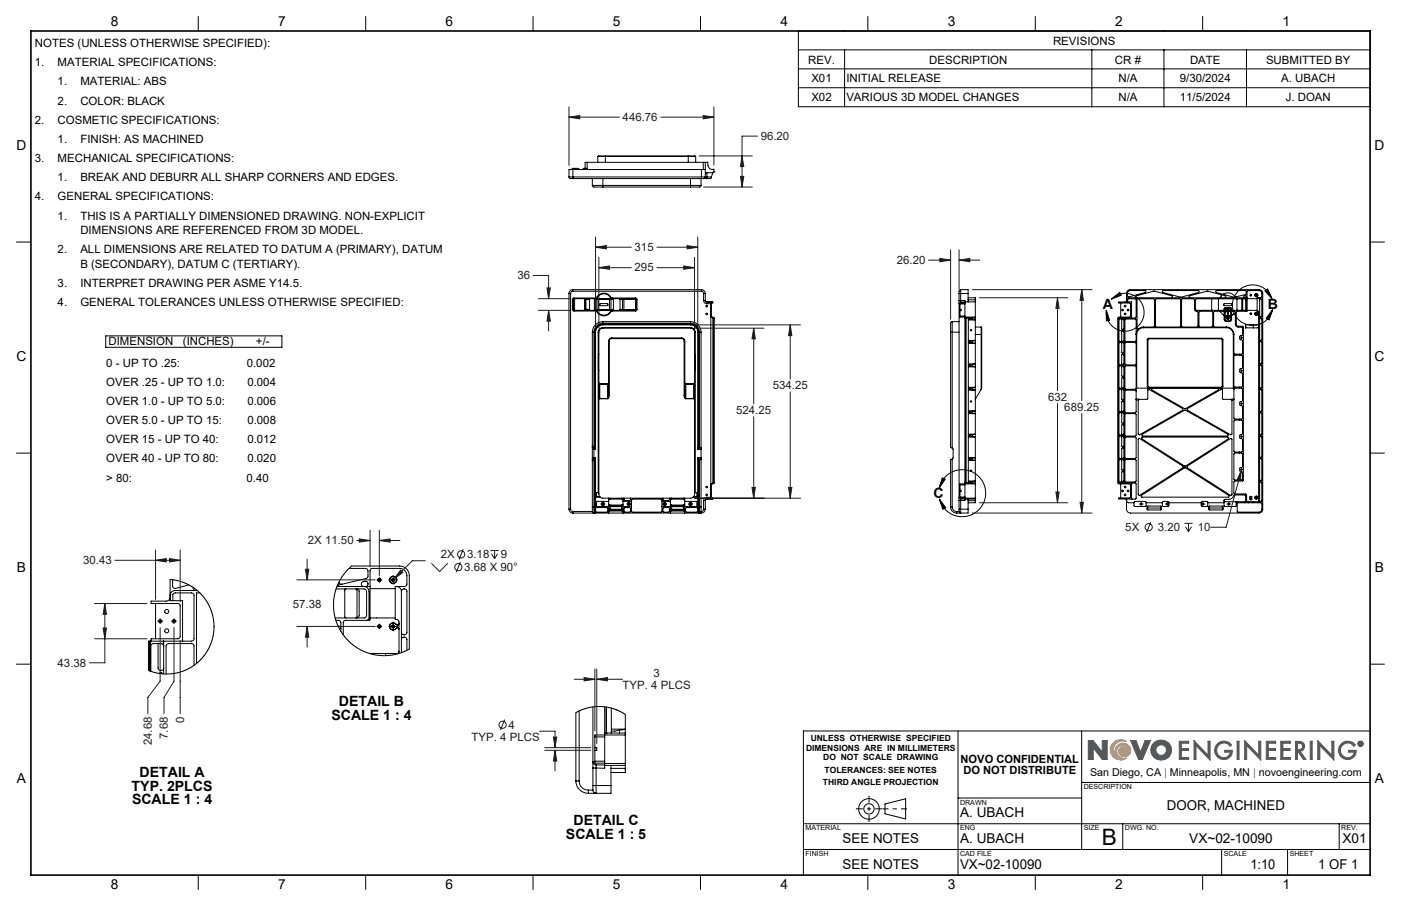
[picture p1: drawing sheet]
<svg xmlns="http://www.w3.org/2000/svg" width="432mm" height="279mm" viewBox="0 0 432 279" stroke-linecap="round" stroke-linejoin="round" font-family="sans-serif">
<defs><g id="words">
<text font-size="7" x="339.5" y="260.5">B</text>
<g font-size="4.4">
<text x="339.9" y="95.4">A</text>
<text x="390.8" y="95.3">B</text>
<text x="287.8" y="153.7">C</text>
<text x="102.1" y="221.9">SCALE 1 : 4</text>
<text x="104.4" y="217.7">DETAIL B</text>
<text x="43" y="239.7">DETAIL A</text>
<text x="40.6" y="243.9">TYP. 2PLCS</text>
<text x="40.7" y="248.1">SCALE 1 : 4</text>
<text x="176.7" y="254.6">DETAIL C</text>
<text x="174.4" y="258.7">SCALE 1 : 5</text>
</g>
<g font-size="4.2">
<text x="34.1" y="8.1">8</text>
<text x="85.7" y="8.1">7</text>
<text x="137.3" y="8.1">6</text>
<text x="188.9" y="8.1">5</text>
<text x="240.5" y="8.1">4</text>
<text x="292.1" y="8.1">3</text>
<text x="343.7" y="8.1">2</text>
<text x="395.3" y="8.1">1</text>
<text x="5.1" y="46.4">D</text>
<text x="423.7" y="46.4">D</text>
<text x="5.1" y="111.4">C</text>
<text x="423.7" y="111.4">C</text>
<text x="5.2" y="176.5">B</text>
<text x="423.8" y="176.5">B</text>
<text x="5.2" y="241.6">A</text>
<text x="423.8" y="241.6">A</text>
<text x="359.6" y="249.9">DOOR, MACHINED</text>
<text x="295.9" y="252">A. UBACH</text>
<text x="259.7" y="260">SEE NOTES</text>
<text x="295.9" y="260">A. UBACH</text>
<text x="366.5" y="260">VX~02-10090</text>
<text x="413.8" y="260">X01</text>
<text x="259.7" y="267.9">SEE NOTES</text>
<text x="295.9" y="267.9">VX~02-10090</text>
<text x="385.4" y="267.9">1:10</text>
<text x="406.3" y="267.9">1 OF 1</text>
<text x="34.1" y="274.2">8</text>
<text x="85.7" y="274.2">7</text>
<text x="137.3" y="274.2">6</text>
<text x="188.9" y="274.2">5</text>
<text x="240.5" y="274.2">4</text>
<text x="292.1" y="274.2">3</text>
<text x="343.7" y="274.2">2</text>
<text x="395.3" y="274.2">1</text>
</g>
<g font-size="3.5">
<text x="10.8" y="14.5">NOTES (UNLESS OTHERWISE SPECIFIED):</text>
<text x="324.6" y="13.8">REVISIONS</text>
<text x="10.8" y="20.4">1.</text>
<text x="17.8" y="20.4">MATERIAL SPECIFICATIONS:</text>
<text x="249.1" y="19.6">REV.</text>
<text x="286.4" y="19.6">DESCRIPTION</text>
<text x="343.6" y="19.6">CR #</text>
<text x="366.8" y="19.6">DATE</text>
<text x="390.2" y="19.6">SUBMITTED BY</text>
<text x="17.8" y="26.3">1.</text>
<text x="24.8" y="26.3">MATERIAL: ABS</text>
<text x="250.1" y="25.4">X01</text>
<text x="260.8" y="25.4">INITIAL RELEASE</text>
<text x="344.7" y="25.4">N/A</text>
<text x="363.6" y="25.4">9/30/2024</text>
<text x="394.9" y="25.4">A. UBACH</text>
<text x="17.8" y="32.2">2.</text>
<text x="24.8" y="32.2">COLOR: BLACK</text>
<text x="250.1" y="31.3">X02</text>
<text x="260.8" y="31.3">VARIOUS 3D MODEL CHANGES</text>
<text x="344.7" y="31.3">N/A</text>
<text x="363.6" y="31.3">11/5/2024</text>
<text x="396.3" y="31.3">J. DOAN</text>
<text x="10.8" y="38.1">2.</text>
<text x="17.8" y="38.1">COSMETIC SPECIFICATIONS:</text>
<text x="17.8" y="44.1">1.</text>
<text x="24.8" y="44.1">FINISH: AS MACHINED</text>
<text x="10.8" y="50">3.</text>
<text x="17.8" y="50">MECHANICAL SPECIFICATIONS:</text>
<text x="17.8" y="55.9">1.</text>
<text x="24.8" y="55.9">BREAK AND DEBURR ALL SHARP CORNERS AND EDGES.</text>
<text x="10.8" y="61.8">4.</text>
<text x="17.8" y="61.8">GENERAL SPECIFICATIONS:</text>
<text x="17.8" y="67.7">1.</text>
<text x="24.8" y="67.7">THIS IS A PARTIALLY DIMENSIONED DRAWING. NON-EXPLICIT</text>
<text x="24.8" y="72.2">DIMENSIONS ARE REFERENCED FROM 3D MODEL.</text>
<text x="17.8" y="78.1">2.</text>
<text x="24.8" y="78.1">ALL DIMENSIONS ARE RELATED TO DATUM A (PRIMARY), DATUM</text>
<text x="24.8" y="82.7">B (SECONDARY), DATUM C (TERTIARY).</text>
<text x="17.8" y="88.6">3.</text>
<text x="24.8" y="88.6">INTERPRET DRAWING PER ASME Y14.5.</text>
<text x="17.8" y="94.5">4.</text>
<text x="24.8" y="94.5">GENERAL TOLERANCES UNLESS OTHERWISE SPECIFIED:</text>
<text x="33.4" y="106.3">DIMENSION</text>
<text x="56.4" y="106.3">(INCHES)</text>
<text x="78.9" y="106.3">+/-</text>
<text x="32.7" y="113">0 - UP TO .25:</text>
<text x="76.1" y="113">0.002</text>
<text x="32.7" y="118.9">OVER .25 - UP TO 1.0:</text>
<text x="76.3" y="118.9">0.004</text>
<text x="32.7" y="124.9">OVER 1.0 - UP TO 5.0:</text>
<text x="76.3" y="124.9">0.006</text>
<text x="32.7" y="130.8">OVER 5.0 - UP TO 15:</text>
<text x="76.3" y="130.8">0.008</text>
<text x="32.7" y="136.7">OVER 15 - UP TO 40:</text>
<text x="76.3" y="136.7">0.012</text>
<text x="32.7" y="142.6">OVER 40 - UP TO 80:</text>
<text x="76.3" y="142.6">0.020</text>
<text x="32.7" y="148.5">&gt; 80:</text>
<text x="76" y="148.5">0.40</text>
<text x="296.1" y="235.2">NOVO CONFIDENTIAL</text>
<text x="296.9" y="238.7">DO NOT DISTRIBUTE</text>
</g>
<g font-size="3.5" fill="#191924">
<text x="191.9" y="37.3">446.76</text>
<text x="234.5" y="43.1">96.20</text>
<text x="195.6" y="77.4">315</text>
<text x="195.6" y="83.7">295</text>
<text x="276.4" y="81.4">26.20</text>
<text x="159.5" y="86.1">36</text>
<text x="238.2" y="120">534.25</text>
<text x="323" y="123.6">632</text>
<text x="226.9" y="127.7">524.25</text>
<text x="328" y="126.7">689.25</text>
<text x="94.9" y="167.9">2X 11.50</text>
<text x="346.8" y="163.7">5X</text>
<text x="356.9" y="163.7">3.20</text>
<text x="369.2" y="163.7">10</text>
<text x="25.6" y="173.9">30.43</text>
<text x="135.9" y="172.1">2X</text>
<text x="144" y="172.1">3.18</text>
<text x="154.4" y="172.1">9</text>
<text x="143.1" y="176.1">3.68 X 90°</text>
<text x="90.3" y="187.6">57.38</text>
<text x="17.8" y="205.5">43.38</text>
<text x="201.4" y="208.7">3</text>
<text x="191.9" y="212.6">TYP. 4 PLCS</text>
<text x="51.8" y="227.9" transform="rotate(-90 51.8 227.9)">7.68</text>
<text x="56.7" y="223" transform="rotate(-90 56.7 223)">0</text>
<text x="156.7" y="224.7">4</text>
<text x="46.8" y="229.9" transform="rotate(-90 46.8 229.9)">24.68</text>
<text x="145.4" y="228.6">TYP. 4 PLCS</text>
</g>
<text font-size="3.3" x="336" y="239.4">San Diego, CA | Minneapolis, MN | novoengineering.com</text>
<g font-size="2.6">
<text x="248.4" y="231.5">DIMENSIONS ARE IN MILLIMETERS</text>
<text x="249.9" y="228.6">UNLESS OTHERWISE SPECIFIED</text>
<text x="253.7" y="234.4">DO NOT SCALE DRAWING</text>
<text x="254.2" y="238.5">TOLERANCES: SEE NOTES</text>
<text x="253.7" y="242.1">THIRD ANGLE PROJECTION</text>
</g>
<g font-size="2.2">
<text x="334" y="243.4">DESCRIPTION</text>
<text x="295.9" y="248.2">DRAWN</text>
<text x="248.3" y="256.1">MATERIAL</text>
<text x="295.9" y="256.1">ENG</text>
<text x="334" y="256.1">SIZE</text>
<text x="346.7" y="256.1">DWG. NO.</text>
<text x="413.4" y="256.1">REV.</text>
<text x="248.3" y="264">FINISH</text>
<text x="295.9" y="264">CAD FILE</text>
<text x="377.2" y="264">SCALE</text>
<text x="397.5" y="264">SHEET</text>
</g>
</g></defs>
<g fill="none" stroke="#000" stroke-width=".31">
<path d="M61.1 5.1v4.5M112.7 5.1v4.5M164.3 5.1v4.5M215.9 5.1v4.5M267.5 5.1v4.5M319.1 5.1v4.5M370.7 5.1v4.5M175.4 54.6h1.2M175.4 54.6a.92 .92 0 0 0 1.2 .5M176.6 54.6v.5M176.6 52.3h-1.2v2.3M176.6 52.3v2.3"/>
<path d="M176.6 54.6h39.6M176.6 52.3h39.6M176.6 55.1h39.6M177 51.9h-.6v.4M177 51.9h1.4v.4M177 51.9v.4M177.1 51.9v.4M180.1 51.9h.1M180.1 51.9h-.3v.4M180.1 51.9v.4M180.2 51.9v.4M181 50.1h-.7v1.8"/>
<path d="M181 50.1v1.8h-.8M181 50.1h35.7M182.6 57.2h3.2M182.6 57.2a1.25 1.25 0 0 0 1.7 .5h1.5M182.6 55.1v2.1M184.3 48.3h30.1M184.3 48.3v1.8M185.8 57.2v.5M185.8 55.1v2.1M185.8 57.2h27M185.8 57.7h27M186.6 48.1h-2.1l-.2 .2"/>
<path d="M186.6 48.1v2M186.6 48.1h25.5M212.1 48.1h2.1l.2 .2M212.1 48.1v2M212.8 57.2h3.3M212.8 57.2v.5M212.8 55.1v2.1M214.4 48.3v1.8M216.1 57.2a1.25 1.25 0 0 1-1.7 .5h-1.6M216.1 55.1v2.1M216.2 52.3h1.2M216.2 54.6h1.2"/>
<path d="M216.2 55.1h.7M216.2 54.6v.5M216.2 52.3v2.3M216.7 50.1h1.5v.9a1.44 1.44 0 0 0 1.8 1.2v.8M216.7 50.1v2.2M216.9 55.1h1M217.4 54.6l-.5 .5M217.4 54.6h.5M217.4 53.3h.5M217.4 50.1v4.5M217.9 54.6v.5M217.9 53.3v1.3"/>
<path d="M217.9 54.6h1.4M217.9 53.3h1.8M219.3 54.6l-.2 .5h-1.2M219.7 53.3l-.4 1.3M220 53h.1M220 53l-.3 .3M5.1 74.6h4.4M422.3 74.6h4.4M175.4 90.5h.5M175.4 90.5v66.5M175.9 90.5v66.5M176.4 95.4l.5 .5"/>
<path d="M176.4 95.4h.2M176.4 92.4h.2M176.4 92.4v3M176.6 89.8l-.5 .2-.2 .5M176.6 89.3v.5M176.6 89.3a1.13 1.13 0 0 0-1.2 1.2M176.6 89.8h39.6M176.6 89.3h39.6M176.6 95.4l.3 .3M176.6 92.4h.1M176.6 95.4h.1M176.6 92.4v3"/>
<path d="M176.7 95.4l.3 .3M176.7 95.4h.4M176.7 92.4h.4M176.7 92.4v3M176.9 91.9l-.5 .5M176.9 95.7v.2M176.9 92.1l-.3 .3M176.9 91.9v.2M176.9 95.9h6.7M176.9 91.9h6.7M176.9 95.7h6.7M176.9 92.1h6.7"/>
<path d="M177 92.1l-.3 .3M177.1 92.1v.3M177.1 95.4v.3M177.1 92.4v3M180.2 95.4v.3M180.2 92.1v.3M180.2 95.4h.1M180.2 92.4h.1M180.2 92.4v3M180.3 92.4v-.3l.3 .3M180.3 95.4v.3l.3-.3M180.3 95.4h.3"/>
<path d="M180.3 92.4h.3M180.3 92.4v3M180.6 95.4h1.1M180.6 92.4v3M180.6 92.4h1.1M181.4 92.1l.3 .3M181.7 95.4l-.3 .3M181.7 92.4v3M183.2 95.5l.3 .2M183.2 92.3v3.2M183.2 92.3h.2M183.2 95.5h.2"/>
<path d="M183.4 95.5l.3 .1M183.4 95.5l.2 .2M183.5 92.1l-.3 .2M183.6 95.9l.3 .2M183.6 91.9v.2M183.6 95.7v.2M183.6 95.7l.5 .3M183.6 92.1l-.2 .2M183.7 95.6h.1M183.7 92.3h-.3M183.7 95.6l.2 .2zM183.7 92.3l.2-.2h4.4l.2 .2"/>
<path d="M183.7 95.5l.2 .2h4.4l.2-.2M183.7 92.3h.1M183.7 95.5v.1M183.7 92.3h.2M183.7 95.5h.2M183.9 92l-.2 .3M183.9 96.1a2.49 2.49 0 0 0 4.4 0M183.9 91.7a2.52 2.52 0 0 1 4.4 0M183.9 91.7l-.3 .2M183.9 91.7l.2 .1M183.9 95.5l.2 .2M183.9 95.5h.5"/>
<path d="M183.9 92.3h.5M183.9 92.3v3.2M184.1 92.1l-.2 .2M184.1 96l-.2 .1M184.1 96a2.31 2.31 0 0 0 4 0M184.1 91.8a2.28 2.28 0 0 1 4 0M184.1 91.8l-.5 .3M184.4 95.5v.2M184.4 92.1v.2M184.4 92.3v3.2M184.4 92.3h3.5M184.4 95.5h3.5"/>
<path d="M184.9 93.7l2.3-.1 .2 .6-2.4 .1zM185.8 99.2v.5M185.8 99.7a2.82 2.82 0 0 0-2.7 2.7M185.8 99.2a3.3 3.3 0 0 0-3.2 3.2M185.8 99.7h27M185.8 99.2h27M187.9 95.5v.2M187.9 95.5h.4M187.9 92.3h.4M187.9 92.1v.2M187.9 92.3v3.2M188.1 96l.2 .1"/>
<path d="M188.1 91.8l.6 .3M188.2 92.1l.1 .2M188.3 91.7l.4 .2M188.3 91.7l-.2 .1M188.3 95.5l-.1 .2M188.3 92.3h.2M188.3 95.5h.2M188.3 92.3v3.2M188.3 95.8l-.2 .2M188.5 92.3l-.2-.3 .2 .3M188.5 95.6l-.2 .2M188.5 92.3h.1"/>
<path d="M188.5 95.5v.1M188.5 95.6h.1M188.5 92.3h.3M188.7 95.9l-.4 .2M188.7 95.7v.2M188.7 95.7l-.6 .3M188.7 91.9v.2M188.7 92.1l.1 .2M188.7 95.9h7.1M188.7 91.9h7.1M188.7 95.7h7.1M188.7 92.1h7.1"/>
<path d="M188.8 92.1l.3 .2M188.8 95.5l-.1 .2M188.8 95.5l-.3 .1M188.8 92.3h.3M188.8 95.5h.3M189.1 95.5l-.3 .2M189.1 92.3v3.2M191.1 95.5l.3 .2M191.1 92.3h.8M191.1 95.5h.8M191.1 92.3v3.2M191.4 92.1l-.3 .2"/>
<path d="M191.9 95.5l.1 .2M191.9 92.3h.4M191.9 95.5h.4M191.9 92.3v3.2M192 92.1l-.1 .2M192.3 92.1v.2M192.3 95.5v.2M192.3 92.3v3.2M192.3 92.3h3.5M192.3 95.5h3.5M195.8 91.9l.5 .5M195.8 95.7v.2"/>
<path d="M195.8 91.9v.2M195.8 92.1l.3 .3M195.8 92.1v.2M195.8 95.5v.2M195.8 92.3l.1 .1M195.9 95.4l-.1 .1M195.9 95.4h.2M195.9 92.4h.2M195.9 92.4v3M196.1 95.4h.2M196.1 92.4h.2M196.1 95.4l-.3 .3"/>
<path d="M196.1 92.4v3M196.3 95.4l-.5 .5M196.3 92.4v3M212.8 99.2v.5M212.8 99.7a2.82 2.82 0 0 1 2.8 2.7M212.8 99.2a3.3 3.3 0 0 1 3.3 3.2M216.2 89.8l.5 .2 .2 .5M216.2 89.3v.5M216.2 89.3a1.18 1.18 0 0 1 1.2 1.2M216.9 92.7a1.02 1.02 0 0 0 1 1M216.9 92.7h.5M216.9 90.5h.5"/>
<path d="M216.9 90.5v2.2M217.4 92.7l.5 .5M217.4 92.6l.5 .5M217.4 90.5v2.2M217.9 93.2v.5M217.9 93.7h1.2M217.9 93.1v.1M219.1 93.7v59.7M219.7 93.1l-.5 .1-.1 .5M219.7 98.1h.3M219.7 93.1v.4h-.5v4.3h.5v51.4h-.5v4.4h.5v.3M219.7 93.1l-1.8 .1"/>
<path d="M220 98.1h.1M220 98.1v50.8M293.5 99.2v3.2M293.5 99.2a1.25 1.25 0 0 0-.5 1.7v1.5M293.5 99.2h2.1M295.6 92.7h.5M295.6 92.7v1M295.6 90.5h.5M295.6 90.5v2.2M295.6 93.7v59.7M295.9 95.4h.3v.4h-.3M295.9 93.7h1.5"/>
<path d="M295.9 97.5h1.5M296.1 93.2l-.5 .5M296.1 92.7v.5M296.1 92.7l1.3-.1v.5M296.1 89.3v1.2M296.1 89.3h2.3v1.2M296.1 89.3l-.5 .3v.9M296.1 90.5v2.2M296.1 90.5h2.3M297.4 98.1h.3M297.4 93.5v.2M297.4 97.5v52"/>
<path d="M297.4 93.5h-1.5v4.3h4.7M297.4 93.1v.4M297.4 93.7v3.8M297.4 93.1l-1.3 .1M297.4 93.1h3.2M297.7 98.1h.1M297.7 98.1v50.8M297.7 98.1h.7M298.4 91.8h2.2v6M298.4 90.5v2.6M298.4 92.5h2.2M298.4 98.4l1.3 .1"/>
<path d="M298.4 98.1h1.3M298.4 98.1v50.8M299.7 98.5l.9 .2h-2.2M299.7 98.1h.9M299.7 98.1v.4M300.6 97.8v.3M300.6 98.1v50.8M344.7 98.1h1.7M344.7 98.1h-.2v50.8h.2M344.7 98.1v50.8M345.4 93.5v4.3M345.7 98.4v3a.34 .34 0 0 0 .4 .3 .34 .34 0 0 0 .3-.3"/>
<path d="M346.4 98.5v.2M346.4 98.5l-1.3-.1-.3 .3M346.4 98.1v.4M346.4 98.1v50.8M347.2 92.6l-.4 .5h-2v.4h3.5l.1 .2v3.9l-3.6 .2v51.4l3.6 .2v3.9l-.1 .3h-3.5v.3h2l.3 .2 .1 .5M347.2 93.1v-2.6a1.19 1.19 0 0 1 1.2-1.2h39.6a1.13 1.13 0 0 1 1.2 1.2v66.5a1.13 1.13 0 0 1-1.2 1.2h-39.6a1.19 1.19 0 0 1-1.2-1.2v-3.1M347.2 93.1h1.6v5M347.2 92.3v.8M347.2 92.3v.2M347.6 93.1l.1-1 2.4 .2 .1 5.5-.2 .3h-3.6M347.8 89.9l.6-.3h4.5a.3 .3 0 0 1 .3 .3 .3 .3 0 0 1-.2 .3l-5.3 1.4-.2-.3v-.8zM350.3 91.8a.31 .31 0 0 1-.3-.2 .31 .31 0 0 1 .2-.4l5.4-1.4 5.6 1.4a.31 .31 0 0 1 .2 .4 .31 .31 0 0 1-.3 .2"/>
<path d="M358.4 89.7l10.9-.1a.31 .31 0 0 1 .3 .3 .31 .31 0 0 1-.2 .3l-5.5 1.5-5.4-1.5-.3-.2zM366.7 91.8a.31 .31 0 0 1-.2-.2 .31 .31 0 0 1 .2-.4l5.4-1.4 5.5 1.4a.31 .31 0 0 1 .2 .4 .31 .31 0 0 1-.3 .2M373.5 92.1l.1 3.6M374.8 89.7l9.1-.1 .2 .3v.7l-.2 .2-3.6 .9-5.4-1.5zM375.5 92.1v3.5l-.1 .1M375.9 96l1.4 1.4M376.2 90.9l.2 .3-.5 .6M376.8 90.7h.1a3 3 0 0 1 4 .8M377 95.7l.5-.8h1.8l.6 .8M377 96l.3 .2v2.4l.5 .6h1.3l.5-.4v-2.5l.3-.3M377.2 93.7l2.4-.1 .1 .6-2.4 .1zM377.6 95.3l.7-.1a.74 .74 0 0 0 0 1.2v1a.81 .81 0 0 0 0 1.2 .35 .35 0 0 1-.4 .2 .35 .35 0 0 1-.3-.3z"/>
<path d="M378.1 97.7a.24 .24 0 0 0-.3-.3 .24 .24 0 0 0-.2 .4M378.1 96.1l-.3-.1-.2 .3M378.6 95.2h.5l.2 .2v3.1a.37 .37 0 0 1-.3 .4 .37 .37 0 0 1-.4-.3 .37 .37 0 0 1 .2-.4l-.2-1.9a.64 .64 0 0 0 0-1.1zM378.9 97.5h.1M378.9 97.5l-.1 .2M379 97.5l.3 .3M379 96l.3 .3M379 96h.1M379 96l-.2 .1M380.8 97a.67 .67 0 0 0-1.1 .2l-.1 .2M381.4 92.1v3.6M382.6 92.1v3.6"/>
<path d="M382.7 92.1l.3 .2v3.2l-.3 .2M383.8 91.8a.32 .32 0 0 0 .3-.3 .32 .32 0 0 0-.4-.3h-.2a.36 .36 0 0 0-.2 .5 .36 .36 0 0 0 .5 .2l.4 .5v3.4l-.3 .2M384.4 91.8h-36.7l-.5 .5M384.4 95.7h3.1M384.4 92.1h3.1M384.4 89.7l3.6-.1a.9 .9 0 0 1 .9 .9l-.1 1.3h-1.3v4.1l.4 .2v58.4l-.2 .2h-3.2l-.3-.3-.1-2-3.6-.1-.2-.2 .1-3.7 2.6-.1 .2-.2v-47.2l-.2-.3h-1.3l-.6-.3-.1-4 .4-.3h3zM387.6 97l.3 .2M387.6 97h.1M387.6 97h.3M387.6 96.5a.43 .43 0 0 0-.7-.1 .43 .43 0 0 0 0 .7 .43 .43 0 0 0 .7-.1M387.6 96.5a.45 .45 0 0 0-.7-.1 .45 .45 0 0 0 0 .7 .45 .45 0 0 0 .7-.1M387.6 96.5h.1"/>
<path d="M387.6 91.8l.5 .2 .1 .5M387.9 96.5h-.3M387.9 96.4l-.3 .1M387.9 99.8l-.3 .3h-3.6M388.2 98.4a.34 .34 0 0 1 .4-.3 .34 .34 0 0 1 .3 .3v6.3a.34 .34 0 0 1-.3 .3 .34 .34 0 0 1-.4-.3M388.2 92.4a.34 .34 0 0 1 .4-.3 .34 .34 0 0 1 .3 .3v5.1a.34 .34 0 0 1-.3 .3 .34 .34 0 0 1-.4-.3M388.2 92.5v61.9M182.6 102.4h.5M182.6 102.4v35.4M183.1 102.4v35.9M183.4 102.4h.2M183.4 102.4v35.5"/>
<path d="M183.6 102.4v35.9M184.4 102.4h.2M184.4 102.4v49.5M184.6 102.4v50.2l.2 .5M184.6 109.2v5M184.6 117.8l.1 .5M184.7 118.3l.2 .2M184.7 118.3h2.7M184.9 118.5v4.5M184.9 118.5h2.4M185.8 100a2.4 2.4 0 0 0-2.4 2.4M185.8 100.2a2.29 2.29 0 0 0-2.2 2.2"/>
<path d="M185.8 101a1.45 1.45 0 0 0-1.4 1.4M185.8 101.2a1.2 1.2 0 0 0-1.2 1.2M185.8 100h27M185.8 100.2h27M185.8 100v.2M185.8 101v.2M185.8 101h27M185.8 101.2h27M187.3 118.5v4.5M187.4 118.3l-.1 .2M187.6 117.8l-.2 .5M187.6 105.2h.2"/>
<path d="M187.6 105.2v16.8M187.8 105.2v16.8M188.6 104.4a.73 .73 0 0 0-.8 .8M188.6 104.2a.96 .96 0 0 0-1 1M188.6 104.4h21.5M188.6 104.2v.2M188.6 104.2h21.5M210.1 104.4a.73 .73 0 0 1 .8 .8M210.1 104.2a.96 .96 0 0 1 1 1M210.1 104.2v.2M210.9 105.2v16.8M210.9 105.2h.2"/>
<path d="M211.1 117.8l.1 .5M211.1 105.2v16.8M211.2 118.3l.2 .2M211.2 118.3h2.7M211.4 118.5v4.5M211.4 118.5h2.4M212.8 100a2.4 2.4 0 0 1 2.5 2.4M212.8 100.2a2.23 2.23 0 0 1 2.3 2.2M212.8 101a1.45 1.45 0 0 1 1.5 1.4M212.8 101.2a1.25 1.25 0 0 1 1.3 1.2M212.8 100v.2M212.8 101v.2"/>
<path d="M213.8 118.5v4.5M213.9 118.3l-.1 .2M214.1 102.4v50.2l-.3 .5M214.1 109.2v5M214.1 117.8l-.2 .5M214.1 102.4h.2M214.3 102.4v49.5M215.1 102.4v35.9M215.1 102.4h.2M215.3 102.4v35.5M215.6 102.4h.5M215.6 102.4v35.5"/>
<path d="M216.1 102.4v35.9M293 102.4h.5M293 102.4v35.5l.5 .3M293.5 102.4h2.1M293.5 102.4v35.8M298.4 105.6l1.3 .1M298.4 112.8l1.3 .2M298.4 105h2.2l-.9 .2M298.4 119.5h2.2l-.9 .1M298.4 112.2h2.2l-.9 .2M299.7 112.4l-1.3 .1M299.7 119.6l-1.3 .1"/>
<path d="M299.7 105.2l-1.3 .1M299.7 113l.9 .1h-2.2M299.7 105.7l.9 .2h-2.2M299.7 105.2v.5M299.7 112.4v.6M299.7 119.6v.6M300.6 103.2h2M300.6 100.9h1.8M302.4 100.9v19.2M302.4 100.9l.2 .2v2.1M302.6 103.2v16.5l-.2 .4M344.8 112.2l.3 .3 1.3-.1"/>
<path d="M344.8 119.5l.2 .2 1.4-.1M344.8 105l.2 .3 1.4-.1M346 112.8l-.3 .2v2.9a.34 .34 0 0 0 .4 .2 .34 .34 0 0 0 .3-.2M346 105.6l-.3 .2v2.8a.34 .34 0 0 0 .4 .3 .34 .34 0 0 0 .3-.3M346.4 105.7v.2M346.4 113v.1M346.4 105.7a1.36 1.36 0 0 0-1.6 .2M346.4 113a1.36 1.36 0 0 0-1.6 .1M346.4 105.2v.5M346.4 112.4v.6M346.4 119.6v.6M346.4 105v.2"/>
<path d="M346.4 119.5v.1M346.4 112.2v.2M346.4 116.7a.34 .34 0 0 0-.3-.3 .34 .34 0 0 0-.4 .3v2.9l.3 .1M346.4 109.5a.34 .34 0 0 0-.3-.3 .34 .34 0 0 0-.4 .3v2.8l.3 .2M346.4 102.3a.34 .34 0 0 0-.3-.3 .34 .34 0 0 0-.4 .3v2.8l.3 .2M350.2 105l-.3 .3-3.2-.1v-6.6l.2-.2h3.1l.2 .3v24.4M350.2 105.9l-.4-.3h-2.8l-.3 .2v6.6l3.2 .1 .3-.3M350.2 113.1l-.3-.3h-2.9l-.3 .3v6.8l3.2 .2 .3-.4M350.3 119.7h29.8M350.3 103.2v16.5M350.3 119.7l-.1 .4M352.5 101.1a2.11 2.11 0 0 0-2.2 2.1"/>
<path d="M352.5 100.9a2.29 2.29 0 0 0-2.3 2.3h.1M352.5 100.9h25.5M352.5 101.1h25.5M352.5 100.9v.2M353.6 119.1l.1 .4 .4 .1M353.6 104.8v14.3M353.6 119.1h.2M353.6 104.8h.2M353.8 119.1l.3 .3M353.8 104.8v14.3M354 119.7l-.2 .2-.1 3.1-2.6 .2-.3 .3M354.1 104.3l-.4 .2-.1 .3"/>
<path d="M354.1 104.5l-.3 .3M354.1 119.4h22.3M354.1 104.3h22.3M354.1 119.6h22.3M354.1 104.3v.2M354.1 119.4v.2M354.1 104.5h22.3M355.2 119.7l-.3 .2 .1 .4 10.2 5.7 10.3-5.7 .1-.4-.3-.2M355.5 100.9l.3-.2v-8.4l-5.4-.2v9.2l.5 .1M356.4 100.9l-.3-.2 .1-8.4 7.5-.2 .2 .3v8.2l-.3 .3M364.5 100.9l-.3-.2v-8.4l.1-.2h3.7l.2 .3v3.1l.2 .4 .8 .3v4.4l-.3 .3M369.8 100.9l-.3-.2v-4.5l.3-.2 3.9 .1 .1 4.4-.3 .4"/>
<path d="M374.4 100.9l-.3-.3v-4.4l.3-.2h2.9v-.3h-8.7v-3.5h15.2v3.5h-4.2v.3h.8l.4 .2v3.8a.9 .9 0 0 0 .9 .9h.9l.3 .3v2l-.8 .6v.8l.8 .5v3.8l-.2 .3h-2.2l-.2-.3M376.4 104.3l.5 .5M376.4 104.5l.3 .3M376.4 104.3v.2M376.4 119.4v.2M376.4 119.7l.4 .3v3l2.6 .2 .3 .3M376.7 119.1l-.3 .3M376.7 119.1h.2M376.7 104.8v14.3M376.7 104.8h.2M376.9 119.1l-.5 .5M376.9 104.8v14.3"/>
<path d="M378 101.1a2.11 2.11 0 0 1 2.1 2.1M378 100.9a2.29 2.29 0 0 1 2.3 2.3M378 100.9v.2M380.1 103.2h.2M380.1 119.7l.2 .4M380.1 103.2v16.5M380.3 120l.2-.3h2.2l.2 .3v3.5l-.8 .6v.8l.8 .5v3.5l-.2 .4h-2.2l-.2-.3v-5.7M380.3 109.8l.2-.3h2.2l.2 .3v3.6l-.8 .6v.8l.8 .4v3.9l-.2 .3h-2.2l-.2-.3M380.3 103.2v19.9M382.1 109.2v.3M382.1 119.4v.3M382.9 102.1h.3"/>
<path d="M384 101.1h3.7l.2 .3M384 100.1v1M386.3 100.1v1M388.2 112.8a.34 .34 0 0 1 .4-.3 .34 .34 0 0 1 .3 .3v6.7a.34 .34 0 0 1-.3 .2 .34 .34 0 0 1-.4-.2M388.2 105.6a.34 .34 0 0 1 .4-.3 .34 .34 0 0 1 .3 .3v6.3a.34 .34 0 0 1-.3 .3 .34 .34 0 0 1-.4-.3M5.1 139.7h4.4M182.6 137.6l.1 .3h.7M182.6 137.8l.5 .5M182.6 138.6h.5M182.6 137.8v.8M182.6 138.6v2.5M183.1 138.3v.3"/>
<path d="M183.1 138.6v2.5M183.1 138.3h.5M183.4 137.9l.2 .1M183.6 138.3v.3h-.5M184.6 122l.2 .9h2.5l.3-.9M184.6 122.8l.3 .2M184.9 123h2.4M187.6 122h.2M187.8 122l-.2 .7-.3 .3M210.9 122l.1 .7 .4 .3M210.9 122h.2M211.1 122l.2 .9h2.5l.3-.9"/>
<path d="M211.4 123h2.4M214.1 122.8l-.3 .2M215.1 138.3v.3h1M215.1 138.3h1M215.3 137.9l-.2 .1M215.3 137.9h.3M215.6 137.9l.5 .3M216.1 138.3v.3M216.1 138.6v2.5M293.5 138.2l.3 .3v2.8l-.3 .3M298.4 120.1l1.3 .1M298.4 127.3l1.3 .1"/>
<path d="M298.4 134.5l1.3 .1M298.4 133.9h2.2l-.9 .2M298.4 126.7h2.2l-.9 .1M299.7 126.8l-1.3 .2M299.7 134.1l-1.3 .1M299.7 127.4l.9 .2h-2.2M299.7 120.2l.9 .1h-2.2M299.7 134.6l.9 .2h-2.2M299.7 126.8v.6M299.7 134.1v.5M302.4 120.1l-1.8 3.2M344.8 126.7l.2 .3 1.4-.2"/>
<path d="M344.8 133.9l.3 .3 1.3-.1M346 120.1l-.3 .1v2.8a.34 .34 0 0 0 .4 .4 .34 .34 0 0 0 .3-.4M346 127.3l-.3 .2v2.8a.34 .34 0 0 0 .4 .3 .34 .34 0 0 0 .3-.3M346 134.5l-.3 .2v2.8a.34 .34 0 0 0 .4 .3 .34 .34 0 0 0 .3-.3M346.4 120.2v.1M346.4 127.4v.2M346.4 134.6v.2M346.4 120.2l-1.3-.1-.3 .2M346.4 127.4l-1.3-.1-.3 .3M346.4 134.6a1.36 1.36 0 0 0-1.6 .2M346.4 126.8v.6M346.4 134.1v.5"/>
<path d="M346.4 126.7v.1M346.4 133.9v.2M346.4 124a.34 .34 0 0 0-.3-.4 .34 .34 0 0 0-.4 .4v2.8l.3 .2M346.4 131.2a.34 .34 0 0 0-.3-.3 .34 .34 0 0 0-.4 .3v2.8l.3 .2M346.4 138.4a.34 .34 0 0 0-.3-.3 .34 .34 0 0 0-.4 .3v2.8l.3 .2M346.8 134.9l3.2-.1 .1 .2 .1 6.1-.2 .3-3.3-.1zM346.8 127.7l3.1-.1 .2 .1 .1 6.5-.2 .3-3.3-.2zM350.2 123.1h.6v.2M350.2 123.1v.2M350.2 120.7l-.4-.4-3.1 .2 .1 6.7 3.3-.1 .1-3.8M350.2 123.3h.6M350.9 135.3h.4l13.4 8.6-.1 .3-13.4 8.6-.4-.3z"/>
<path d="M351.9 134.8h26.6l.2 .3-13.4 8.7-13.4-8.5zM352 134l13.2-7.5 13.2 7.4a.3 .3 0 0 1 .2 .4 .3 .3 0 0 1-.4 .2h-26.1zM353.8 120.4l.1-.3h.3l10.4 5.9v.5l-13.6 7.6-.2-.2v-10.6M376.8 120.4l-.5-.3-10.4 5.9v.5l13.6 7.6 .2-.2v-10.6M379.7 123.3h.6M380.3 123.1h-.6v.2M380.3 123.1v.2M380.4 129.7l2.3-.2 .2 .4v3.8l-.8 .6v.8l.8 .4v3.6l-.2 .3h-2.2l-.2-.2zM380.4 139.8l2.3-.1 .2 .3v3.9l-.8 .6v.7l.8 .5v2l-.2 .3h-2.2l-.2-.2zM382.1 129.3v.2M382.1 139.4v.3M388.2 134.8a.34 .34 0 0 1 .4-.3 .34 .34 0 0 1 .3 .3v6a.34 .34 0 0 1-.3 .3 .34 .34 0 0 1-.4-.3"/>
<path d="M388.2 127.6a.34 .34 0 0 1 .4-.3 .34 .34 0 0 1 .3 .3v6.3a.34 .34 0 0 1-.3 .3 .34 .34 0 0 1-.4-.3M388.2 120.3a.34 .34 0 0 1 .4-.3 .34 .34 0 0 1 .3 .3v6.4a.34 .34 0 0 1-.3 .3 .34 .34 0 0 1-.4-.3M422.3 139.7h4.4M175.4 157h.5M175.4 157a1.19 1.19 0 0 0 1.2 1.2M175.9 157l.2 .5 .5 .2M176.6 157.7v.5M176.6 158.2h39.6M176.6 157.7h6M182.6 156.3h.5M182.6 156.3v1.4M182.6 141.1h.5"/>
<path d="M182.6 141.1v.8M182.6 141.9v14.4M183.1 141.5l-.5 .4M183.1 156.3v1.9l-.5-.5M183.1 141.1v.4M183.1 141.1h.5v.4M183.1 141.5v14.8M183.1 141.5h.5M183.1 156.3h.5M183.4 141.9h-.5l-.3 .2M183.4 141.9v16.3l.2-.2v-1.7M183.6 155.9l.3 .3"/>
<path d="M183.6 156.8l.2-.3h3.3l.2 1.2-.2 .2h-3.3l-.2-.3M183.6 141.5v14.8M183.6 141.7l-.2 .2M183.7 153.3l-.1 .4M183.7 153.3h1.3M183.9 151.9l-.3 .5M183.9 153.1l-.2 .2M183.9 154.6l-.3 .3M183.9 154.6v1.6M183.9 153.1h.9M183.9 151.9v1.2M183.9 151.9h.5"/>
<path d="M183.9 156.2h3.7M183.9 154.6h3.7M184.4 151.9l.2 .3M184.8 153.1l.2 .2M185 153.3l.7 .3h1.9M187.6 154.6v1.6M187.6 157.9l.3-.3h3.9l.2 .3M187.6 156.9l.4 .4M187.6 156.8l.4 .3M187.6 156.1l.4 .1M187.6 153.6h.4M187.6 156.1h.4"/>
<path d="M187.6 155.5l.4 .3M187.6 153.6v1M187.6 156.2v2M188 157.1v.2M188 156.2v.9M188 153.9l-.4 .3M188 156.1v.1M188 153.6h3.6M188 153.9h3.6M188 157.3h3.6M188 157.1h3.6M188 156.2h3.6"/>
<path d="M188 153.6v.3M188 155.8v.3M188 156.1h3.6M188 155.8h3.6M191.6 157.1v.2M191.6 156.2v.9M191.6 153.9l.4 .3M191.6 153.6h.4M191.6 156.1h.4M191.6 156.1v.1M191.6 153.6v.3M191.6 155.8v.3"/>
<path d="M192 154.6v1.6M192 156.9l-.4 .4M192 156.8l-.4 .3M192 156.1l-.4 .1M192 155.5l-.4 .3M192 156.2h2.6M192 154.6h2.6M192 153.6h14.6M192 153.6v1M192 156.2v2M192.3 153.6l.2 .7h1.6l.2-.1v-.6M192.4 156.6l1.7-.1 .2 1.3-1.8 .1-.2-.1z"/>
<path d="M194.6 154.6v-.5l.3-.2h8.8l.3 .2v.5M194.6 154.6v1.6M194.6 156.2v1.6l.3 .1h8.9l.2-.1v-1.6M204 154.6v1.6M204 156.2h2.6M204 154.6h2.6M204.3 153.6v.6l.3 .1h1.5l.2-.7M204.4 156.6h1.8l.1 1.2-.2 .1h-1.7zM206.6 154.6v1.6M206.6 157.9l.3-.3h3.9l.2 .3M206.6 156.9l.4 .4M206.6 156.8l.4 .3"/>
<path d="M206.6 156.1l.4 .1M206.6 153.6h.4M206.6 156.1h.4M206.6 155.5l.4 .3M206.6 153.6v1M206.6 156.2v2M207 157.1v.2M207 156.2v.9M207 153.9l-.4 .3M207 156.1v.1M207 153.6h3.6M207 153.9h3.6"/>
<path d="M207 157.3h3.6M207 157.1h3.6M207 156.2h3.6M207 153.6v.3M207 155.8v.3M207 156.1h3.6M207 155.8h3.6M210.6 157.1v.2M210.6 156.2v.9M210.6 156.1h.4M210.6 153.9l.4 .3M210.6 153.6h.4"/>
<path d="M210.6 156.1v.1M210.6 153.6v.3M210.6 155.8v.3M211 154.6v1.6M211 156.9l-.4 .4M211 156.8l-.4 .3M211 156.1l-.4 .1M211 155.5l-.4 .3M211 156.2h3.8M211 154.6h3.8M211 153.6v1M211 156.2v2"/>
<path d="M213.6 153.3l-.7 .3h-1.9M213.6 153.3h1.3M213.8 153.1l-.2 .2M213.8 153.1h1M214.3 151.9h.5M214.3 151.9l-.2 .3M214.8 151.9l.3 .5M214.8 153.1l.1 .2M214.8 154.6l.3 .3M214.8 154.6v1.6M214.8 151.9v1.2M214.9 153.3l.2 .4"/>
<path d="M215.1 156.8l-.2-.3h-3.4l-.2 1.2 .3 .2h3.2l.3-.3M215.1 155.9l-.3 .3M215.1 141.5v14.8M215.1 141.5h1M215.1 141.7l.2 .2M215.1 156.3h.5M215.3 141.9v16.3l-.2-.2v-1.7M215.3 141.9h.3M215.6 156.3v1.9l.5-.5M215.6 156.3h.5M215.6 141.9v14.4M216.1 156.3v1.4"/>
<path d="M216.1 141.6l-.5 .3M216.1 141.1v.4M216.1 141.1h-1v.4M216.1 141.5v14.8M216.1 157.7h.1M216.2 157.7v.5M216.9 157l-.2 .5-.5 .2M216.9 154.3h.5M216.9 157h.5M216.9 154.3v2.7M217.4 157a1.19 1.19 0 0 1-1.2 1.2M217.4 154.3v2.7"/>
<path d="M217.9 153.4a1.02 1.02 0 0 0-1 .9M217.9 153.4v.4M217.9 153.8l-.5 .5M217.9 153.9l-.5 .5M217.9 153.4h1.2M217.9 153.8l1.8 .1M217.9 153.8v.1M219.1 153.4l.2 .4 .4 .1M219.7 148.9h.3M220 148.9h.1M293 156.3a1.86 1.86 0 0 0 1.9 1.9M293 156.3h.5"/>
<path d="M293.5 156.3a1.37 1.37 0 0 0 1.4 1.4M293.5 141.6l-.5 .3v14.4M293.5 141.6v14.7M294.9 157.7v.5M294.9 157.7h.7M295.6 153.4l.5 .4M295.6 154.3h.5M295.6 153.4v.9M295.6 157h.5M295.6 157v.7M295.6 154.3v2.7M295.9 151.2h.3v.4h-.3"/>
<path d="M295.9 153.3h1.5M295.9 149.5h1.5M296.1 153.8v.5M296.1 157v1.2l-.5-.5M296.1 157h2.3M296.1 153.8l1.3 .1M296.1 154.3v2.7M297.4 148.9h.3M297.4 153.9v.5l-1.3-.1M297.4 153.3v.3M297.4 153.6h3.2M297.4 153.9h3.2"/>
<path d="M297.4 149.5v3.8M297.4 153.6v.3M297.7 148.9h.1M297.7 148.9h.7M298.4 157v1.2h-3.5M298.4 154.4h2.2M298.4 153.9v3.1M298.4 141.7l1.3 .2M298.4 148.9h1.3M298.4 141.1h2.2l-.9 .2M298.4 148.3h2.2l-.9 .2M299.7 141.3l-1.3 .1"/>
<path d="M299.7 148.5l-1.3 .1M299.7 141.9l.9 .1h-2.2M299.7 148.9h.9M299.7 141.3v.6M299.7 148.5v.4M300.6 153.9v1.1h-2.2M300.6 153.6v.3M300.6 148.9v.3M300.6 149.2h-4.7v4.4h1.5M300.6 149.2v4.4M344.7 148.9h1.7M344.8 141.1l.2 .3 1.4-.1"/>
<path d="M344.8 148.3l.2 .3 1.4-.1M345.4 149.2v4.4M346 141.7l-.3 .2v2.8a.34 .34 0 0 0 .4 .3 .34 .34 0 0 0 .3-.3M346.4 148.9h3.6l.2 .3-.1 4.6-2.9 .1M346.4 141.9v.1M346.4 141.9l-1.3-.2-.3 .3M346.4 141.3v.6M346.4 148.5v.4M346.4 148.3v.2M346.4 141.1v.2M346.4 145.6a.34 .34 0 0 0-.3-.3 .34 .34 0 0 0-.4 .3v2.8l.3 .2M346.8 141.8l3.1-.1 .2 .2 .1 6.4-.2 .3-3.3-.1z"/>
<path d="M347.2 154.6l.6 .4h1.7M347.2 153.9v.7M349 148.9l-.2 .2v4.6l.2 .2M349.6 154.7l3.4-.1 .2 .2v1.2l-.1 .2h-3.4l-.2-.2zM351.7 152.9l13.6-8.6 13.4 8.5 .1 .3-.2 .2h-26.7zM353.2 155h5M353.6 157l.1 .3h4.1l.2-.3M353.6 157v-.7l.2-.2h3.9l.3 .3v.6M353.6 157l.2-.3h3.9l.3 .3M358.4 154.7h1.7l.2 .2-.1 1.2-1.8 .1-.2-.2zM360.3 155h9.9M365.9 143.8l13.3-8.5h.4v17.5h-.4l-13.3-8.6z"/>
<path d="M370.3 154.8l1.9-.1v1.4l-1.8 .1zM372.3 155h5M372.5 157v-.6l.3-.3h3.9l.2 .1v.8M372.5 157l.2 .3h4.1l.1-.3M372.5 157l.3-.3h3.9l.2 .3M377.3 154.4l.2 .3h6.1l.3-.3v-1.5l-.1-.3-3.5 .2a1.69 1.69 0 0 1-1.6 1.2l-1.4 .2v1.8l.1 .2h3.4l.2-1.5M381 155h7.7l.2 .3v1.7a.97 .97 0 0 1-.9 .9h-6.5l-.2-.1v-2.6l.3-.2M382.9 146.8h.3M384.2 154.4l-.1 .4-.5 .2M384.8 154.7v.3M385.3 154l.2 .2 .2-.2M385.3 154h.1"/>
<path d="M385.3 153.2h.1M385.3 153.2v.8M385.3 154l.1 .1 .3-.1M385.3 153.2l.2-.1 .2 .1M385.7 154h.1M385.7 153.2h.1M385.7 153.2v.8M386.2 154.7v.3M387.6 153.7l.3 .1M387.6 153.7h.1M387.6 153.7h.3M387.6 153.2a.43 .43 0 0 0-.7-.1 .43 .43 0 0 0 0 .7 .43 .43 0 0 0 .7-.1"/>
<path d="M387.6 153.2a.45 .45 0 0 0-.7-.1 .45 .45 0 0 0 0 .7 .45 .45 0 0 0 .7-.1M387.6 153.2h.1M387.9 153.2h-.3M387.9 153.1l-.3 .1M388.2 154.4l-.1 .4-.5 .2M388.2 148.9a.34 .34 0 0 1 .4-.3 .34 .34 0 0 1 .3 .3v5.5a.34 .34 0 0 1-.3 .3 .34 .34 0 0 1-.4-.3M388.2 141.7a.34 .34 0 0 1 .4-.3 .34 .34 0 0 1 .3 .3v6.3a.34 .34 0 0 1-.3 .3 .34 .34 0 0 1-.4-.3M53.2 178.8h.1M53.2 178.8v1.9a.75 .75 0 0 0 .9 .8l4.1-1.1M104.4 179.6l.5 .5 .5 .1M107 175.9l1.4-1.3h14.8a2.99 2.99 0 0 1 3 3v22.6l-2.2 1-2.4 .7-2.1 .3-2.6-.1-2.2-.3-2.2-.8-1.8-.8-2.2-1.5-2.8-3-2-3.9-.6-1.9-.3-2.4 .3-4.1 .6-2.2 1-2.2zM107.6 175.3h5.1a.73 .73 0 0 1 .7 .8v1.7l-.4 .6-9 2"/>
<path d="M46.1 197.7h.2M46.1 197.7v9.2M46.3 197.7h4M46.3 197.7v9.3M47.9 186.1v10.9M48.7 198.5v7.5a.87 .87 0 0 0 .9 .8 .87 .87 0 0 0 .8-.8M50.3 198.8l.1 .4M50.3 198.8l-.6-.3h-1.1a1.87 1.87 0 0 0-2.1 .5v8M50.3 197.7v1.1M50.4 197.7v10.1M52.4 184.1a1.21 1.21 0 0 1-1.2 1.3h-4.6v.7h8.2l.5 .2 .2 .4v9.8l-.7 .5h-8.2v.7M52.5 185.2v-6.5l3.3 .7 2.8 1.2 2.7 1.9 1.8 2.1 2 3.5 .8 4-.2 4.1-.5 1.9-1 2.1-1.3 2-1.7 1.8-3.2 2.3-4 1.3-1.8 .3-2.8-.1-3.6-1.1v-9h.3"/>
<path d="M52.5 183.1v2.1M52.5 183.1l-.1 .6M52.5 185.2h3.8v12.5M53.3 185.2v-1.9l.6-.5h5.2l.7 .5v13.8l-.2 .4-.5 .2h-8.8M59.5 181.2l.1 .5 .7 .4M60.8 182.1h-6.8a1.64 1.64 0 0 0-1.5 1M61.6 182.8h-1v21.8M103.5 191.3h1.1l.4 .5 .1 2.9M103.6 181.6h8.5a.84 .84 0 0 1 .9 .9v7.3l-.4 .6-9.3 .2M103.9 180.9h10.2M104.2 193.1l.6 .1 .3 .6M105.8 195.8v-3.9l.3-.5 7.8-.1 .2-.2v-15.2l.2-.5 8.9-.1a2.29 2.29 0 0 1 2.2 2.3v2.7l-.2 .4-.4 .2h-3v10.2a.83 .83 0 0 1 1.2 .7v9.7"/>
<path d="M106.6 181.6l-.3 .3v8.4l.3 .3M109.6 181.6l.4 .4v8.2l-.4 .4M110 181.6l.5 .2 .2 .4v7.7l-.3 .5-.4 .2M112.7 180.9a.82 .82 0 0 0 .7-.9 .82 .82 0 0 0-.9-.8l-.6 .2a.8 .8 0 0 0-.5 1 .8 .8 0 0 0 1.1 .5l.8 .4 .4 1.2v8.1l-.2 .5-.5 .2M114.1 190.6h7.7M114.1 181.5h7.7M122 193.8a.54 .54 0 0 1 1 .1M122 192.5a1.06 1.06 0 0 0-1.5-.1 1.06 1.06 0 0 0 0 1.6 1.06 1.06 0 0 0 1.5-.2M122 193.8l.1 .1M122.1 193.9a.51 .51 0 0 1 .5-.2 .51 .51 0 0 1 .4 .4M122.1 192.5a1.12 1.12 0 0 0-1.7-.2 1.12 1.12 0 0 0 0 1.7 1.12 1.12 0 0 0 1.7-.1M122.1 192.5h-.1"/>
<path d="M122.1 180.9a1.57 1.57 0 0 1 1.6 1.6v18.8M123 192.5a.54 .54 0 0 1-1 0M123 192.2a.51 .51 0 0 1-.4 .5 .51 .51 0 0 1-.5-.2M123.7 197.2a.85 .85 0 0 1 .9-.7 .85 .85 0 0 1 .8 .7v3.4M123.7 182.4a.85 .85 0 0 1 .9-.8 .85 .85 0 0 1 .8 .8v12.6a.85 .85 0 0 1-.8 .8 .85 .85 0 0 1-.9-.8M5.1 204.8h4.4M49 207.7l.8-.2 .5 .3M59.8 205.2v-6.1l-.2-.4-.5-.2h-7.5l-.4 .7v8.7M118.9 201.5v.7M123 200.8l-.2 .5-.4 .2h-8.4M178.5 219.3v21.5M182.7 218v16.8"/>
<path d="M186.4 218v9.3M186.9 218.1v8M188.4 218.4v7.7M189.8 218.8l.3 .1M422.3 204.8h4.4M182.7 234.8a1.03 1.03 0 0 0 1 1.1M182.7 236.9h1M182.7 234.8v2.1M182.7 236.9v5.4M183.3 230.6h.6v.8h-.6M183.3 234.7h3.1M183.3 227.3h3.1"/>
<path d="M183.7 235.9v1M183.7 235.9h2.7M183.7 236.9v5.4M186.4 226.1h.5M186.4 235.9v1h-2.7M186.4 234.7v.6M186.4 227.3v7.4M186.4 235.3v.6M186.4 236h6.3M186.4 235.4h6.3M186.9 226.1h.1M186.9 226.1h1.5"/>
<path d="M188.3 236v6.3M188.3 237h4.4M188.4 226.1h2.5M188.4 224.9h4.3l-1.8 .3M190.9 225.2l-2.5 .3M190.9 226.1h1.8M190.9 225.2v.9M192.7 226.1v-5.8l-2.8-1.5-3.4-.8-3.1-.1-3.2 .6-2.7 1.2v21.1M192.7 236v2.2h-4.4M192.7 235.4v.6M192.7 226.1v.6M192.7 226.7h-9.4v8.6h3.1"/>
<path d="M192.7 226.7v8.7M295.3 225.4v44.5M333.4 225.4v36.6M422.3 225.4h-174.7v44.5M177.5 240.8a3.9 3.9 0 0 0 3.8 3.9M177.5 240.8h1M178.5 240.8a2.8 2.8 0 0 0 2.8 2.9M181.3 243.7v1M181.3 243.7h1.4M182.7 242.3h1M182.7 242.3v1.4M183.7 242.3v2.2a.76 .76 0 0 1-1-.8"/>
<path d="M183.7 242.3h4.6M188.3 242.3v2.4h-7M247.6 254h174.7M272.8 247.9l6.3-1.6v6.3l-6.3-1.6zM295.3 246.1h38.1M333.4 241.3h88.9M346 254v8M412.7 254v8M61.1 269.9v4.4M112.7 269.9v4.4M164.3 269.9v4.4M215.9 269.9v4.4"/>
<path d="M247.6 262h174.7M267.5 269.9v4.4M319.1 269.9v4.4M370.7 269.9v4.4M376.5 262v7.9M396.8 262v7.9"/>
<circle cx="217.8" cy="96.8" r=".26"/>
<circle cx="217.8" cy="94.4" r=".26"/>
<circle cx="346" cy="95.6" r=".2"/>
<circle cx="346.8" cy="94.4" r=".25"/>
<circle cx="346.8" cy="96.8" r=".25"/>
<circle cx="347.7" cy="95.6" r=".2"/>
<circle cx="378.5" cy="95.8" r=".15"/>
<circle cx="378.5" cy="98" r=".15"/>
<circle cx="385.5" cy="91" r=".19"/>
<circle cx="385.5" cy="96.8" r=".18"/>
<circle cx="387.2" cy="91" r=".19"/>
<circle cx="387.2" cy="96.8" r=".19"/>
<circle cx="387.2" cy="91" r=".47"/>
<circle cx="387.2" cy="91" r=".15"/>
<circle cx="387.2" cy="96.8" r=".15"/>
<circle cx="387.2" cy="91" r=".42"/>
<circle cx="299.3" cy="101.8" r=".21"/>
<circle cx="382.7" cy="104.1" r=".16"/>
<circle cx="382.7" cy="114.3" r=".16"/>
<circle cx="299.3" cy="123.8" r=".21"/>
<circle cx="382.7" cy="124.5" r=".16"/>
<circle cx="382.7" cy="134.6" r=".16"/>
<circle cx="185.8" cy="155.4" r=".25"/>
<circle cx="185.8" cy="155.4" r=".49"/>
<circle cx="193.8" cy="155.4" r=".25"/>
<circle cx="193.8" cy="155.4" r=".5"/>
<circle cx="204.8" cy="155.4" r=".25"/>
<circle cx="204.8" cy="155.4" r=".5"/>
<circle cx="212.8" cy="155.4" r=".24"/>
<circle cx="212.8" cy="155.4" r=".5"/>
<circle cx="217.8" cy="152.6" r=".26"/>
<circle cx="217.8" cy="150.2" r=".26"/>
<circle cx="299.3" cy="145.2" r=".2"/>
<circle cx="346" cy="151.4" r=".21"/>
<circle cx="346.8" cy="150.2" r=".25"/>
<circle cx="346.8" cy="152.6" r=".25"/>
<circle cx="347.7" cy="151.4" r=".21"/>
<circle cx="351.8" cy="155.4" r=".25"/>
<circle cx="359.8" cy="155.4" r=".24"/>
<circle cx="370.8" cy="155.4" r=".23"/>
<circle cx="378.7" cy="155.4" r=".25"/>
<circle cx="382.7" cy="144.8" r=".16"/>
<circle cx="387.2" cy="153.5" r=".19"/>
<circle cx="387.2" cy="153.5" r=".15"/>
<circle cx="116.9" cy="178.9" r=".5"/>
<circle cx="116.9" cy="178.8" r=".44"/>
<circle cx="121.2" cy="178.8" r="1.05"/>
<circle cx="121.2" cy="178.8" r=".4"/>
<circle cx="121.2" cy="178.8" r="1.12"/>
<circle cx="121.2" cy="178.8" r=".46"/>
<circle cx="49.4" cy="191.6" r=".49"/>
<circle cx="51.4" cy="188.6" r=".63"/>
<circle cx="51.4" cy="194.6" r=".63"/>
<circle cx="53.6" cy="191.6" r=".49"/>
<circle cx="116.9" cy="193.2" r=".49"/>
<circle cx="116.9" cy="193.2" r=".44"/>
<circle cx="121.2" cy="193.2" r=".39"/>
<circle cx="121.2" cy="193.2" r=".46"/>
<circle cx="267.8" cy="249.5" r="1.59"/>
<circle cx="267.8" cy="249.5" r="3.2"/>
</g>
<path d="M342.7 229.6a3.1 3.1 0 0 1 4.5-.9 2.82 2.82 0 0 0-3.9 1.7 2.82 2.82 0 0 0 2.3 3.6 2.45 2.45 0 0 1-1.1-4.2 2.45 2.45 0 0 1 4 1.5 1.88 1.88 0 0 1-1.9 2.1 1.88 1.88 0 0 1-1.8-2.2l.6-.7a1.82 1.82 0 0 1 2.4 1.5 1.89 1.89 0 0 0-2.6-2 1.89 1.89 0 0 0-.3 3.3l1.5 .6 .8-.1a3.2 3.2 0 0 1-4-.2 3.2 3.2 0 0 1-.5-4z" fill="none" stroke="#f78d2a" stroke-width=".31"/>
<g fill="none" stroke="#555759" stroke-width=".31">
<path d="M336.9 230.6v3.6h-1.5v-5.8h1.5l2.8 3.6M336.9 230.6h.1M337 230.6l2.7 3.6h1.5v-5.8h-1.5v3.6M339.7 232h.1M348.5 228.4h1.6l1.4 3.6 1.4-3.6h1.7l-2.5 5.8h-1.2zM363.5 228.6h2.9v.6h-2.3v1.7h2.2v.5h-2.2v2.2h2.3v.6h-2.9zM368 228.4l4.3 4.5v-4.3h.7v5.8l-4.4-4.5v4.3h-.6zM375.4 229.2a2.89 2.89 0 0 1 4.2 .5l-.5 .5a2.26 2.26 0 0 0-3.2-.7 2.26 2.26 0 0 0-.5 3.2 2.26 2.26 0 0 0 3.3 .4l.5-1.1h-1.7v-.6h2.3a2.78 2.78 0 0 1-4 2.5 2.78 2.78 0 0 1-.4-4.7zM381.3 228.6h.6v5.6h-.6zM383.6 228.4l4.3 4.5v-4.3h.7v5.8l-4.4-4.5v4.3h-.6zM390.3 228.6h2.9v.6h-2.3v1.7h2.2v.5h-2.2v2.2h2.3v.6h-2.9zM394.8 228.6h2.9v.6h-2.3v1.7h2.2v.5h-2.2v2.2h2.3v.6h-2.9z"/>
<path d="M399.3 228.6a2.74 2.74 0 0 1 2.6 .8l.2 .8-.3 .9-1.1 .6 1.8 2.5h-.8l-1.7-2.5h-.1v2.5h-.6zM399.9 229.2l1.1 .1a1.02 1.02 0 0 1 0 1.7l-1.1 .2zM403.8 228.6h.6v5.6h-.6zM406.2 228.4l4.3 4.5v-4.3h.6v5.8l-4.3-4.5v4.3h-.6zM413.6 229.2a2.89 2.89 0 0 1 4.2 .5l-.5 .5a2.25 2.25 0 0 0-3.3-.7 2.25 2.25 0 0 0-.2 3.4 2.25 2.25 0 0 0 3.4-.3l.1-.6h-1.6v-.6h2.3a2.79 2.79 0 0 1-4 2.5 2.79 2.79 0 0 1-.4-4.7zM419 228.9l.6 .1-.1 .4 .2 .4-.4-.4-.3 .4zM419.2 229l.3 .2-.3 .1z"/>
<circle cx="357.9" cy="231.3" r="1.64"/>
<circle cx="357.9" cy="231.3" r="3.2"/>
<circle cx="419.3" cy="229.4" r=".85"/>
<circle cx="419.3" cy="229.4" r=".71"/>
</g>
<path d="M279.5 249.4h-7.5" fill="none" stroke="#000" stroke-width=".31" stroke-dasharray="15.2 1.3 1.3 1.3" stroke-dashoffset="13.4" stroke-linecap="butt"/>
<path d="M263.8 249.4h8.1M267.8 245.4v8.1" fill="none" stroke="#000" stroke-width=".31" stroke-dasharray="15.2 1.3 1.3 1.3" stroke-dashoffset="13.1" stroke-linecap="butt"/>
<path d="M9.5 9.6h412.8v260.3h-412.8z" fill="none" stroke="#000" stroke-width=".5"/>
<path d="M343 229.1a3.2 3.2 0 0 1 4.2-.4 2.82 2.82 0 0 0-3.9 1.7 2.82 2.82 0 0 0 2.3 3.6 2.43 2.43 0 0 1-1.9-2.8 2.43 2.43 0 0 1 2.7-2 2.43 2.43 0 0 1 2.1 2.7 1.82 1.82 0 0 1-2.5 1.5 1.82 1.82 0 0 1-.9-2.7 1.73 1.73 0 0 1 2.7 1.3 1.9 1.9 0 0 0-2.6-2 1.9 1.9 0 0 0-.3 3.3l.8 .5h1.5a3.2 3.2 0 0 1-4.2-.4 3.2 3.2 0 0 1 0-4.3z" fill-rule="evenodd" fill="#f78d2a"/>
<path d="M335.4 228.4v5.8h1.5v-3.6l2.8 3.6h1.5v-5.8h-1.5v3.6l-2.8-3.6zM348.5 228.4l2.4 5.8h1.2l2.5-5.8h-1.7l-1.4 3.6-1.4-3.6zM355.6 229.1a3.1 3.1 0 0 0 .2 4.6 3.1 3.1 0 0 0 4.6-.6 3.1 3.1 0 0 0-1-4.5l-1.8-.4-1 .3zM356.2 231.3a1.65 1.65 0 0 1 3.3 0 1.65 1.65 0 0 1-3.3 0zM363.5 228.6v5.6h2.9v-.6h-2.3v-2.2h2.2v-.5h-2.2v-1.7h2.3v-.6zM368 228.4v5.8h.6v-4.3l4.4 4.5v-5.8h-.7v4.3zM375.2 229.3a2.79 2.79 0 0 0 .7 4.7 2.79 2.79 0 0 0 3.9-2.6h-2.3v.6h1.7a2.16 2.16 0 0 1-3 1.4 2.16 2.16 0 0 1-.9-3.2 2.22 2.22 0 0 1 3.8 0l.5-.5a2.92 2.92 0 0 0-4.4-.4zM381.3 228.6v5.6h.6v-5.6zM383.6 228.4v5.8h.6v-4.3l4.4 4.5v-5.8h-.7v4.3zM390.3 228.6v5.6h2.9v-.6h-2.3v-2.2h2.2v-.5h-2.2v-1.7h2.3v-.6zM394.8 228.6v5.6h2.9v-.6h-2.3v-2.2h2.2v-.5h-2.2v-1.7h2.3v-.6zM399.3 228.6v5.6h.6v-2.5l1.8 2.5h.8l-1.8-2.5 1.1-.6 .3-1.3a1.6 1.6 0 0 0-2.1-1.2zM399.9 229.2l1.3 .3 .3 .4-.3 1-1.3 .3zM403.8 228.6v5.6h.6v-5.6zM406.2 228.4v5.8h.6v-4.3l4.3 4.5v-5.8h-.6v4.3zM413.3 229.4a2.79 2.79 0 0 0 .9 4.6 2.79 2.79 0 0 0 3.8-2.6h-2.3v.6h1.6a2.18 2.18 0 0 1-3.2 1.3 2.18 2.18 0 0 1-.4-3.5 2.22 2.22 0 0 1 3.6 .4l.5-.5a2.89 2.89 0 0 0-4.5-.3zM419 228.9v.9h.2v-.4l.5 .4-.2-.4 .2-.4zM419.2 229l.3 .2-.3 .1zM418.5 229.4a.85 .85 0 0 0 1.7 0 .85 .85 0 0 0-1.7 0zM418.6 229.4a.71 .71 0 0 1 1.4 0 .71 .71 0 0 1-1.4 0z" fill-rule="evenodd" fill="#555759"/>
<g fill="none" stroke="#191924" stroke-width=".31">
<path d="M175.4 36.1l3.3-.5v1.1zM175.4 32.9v18.1M175.4 36.1h15.5M203.7 36.1h16.3M216.7 35.6l3.3 .5-3.3 .6zM220 32.9v18M215.5 48.1h16.4M216.9 57.7h15M228.2 54.4h1l-.5 3.3zM228.7 48.1l.5 3.3h-1zM233.5 42h-4.8v15.7M183.6 76.2l3.3-.5v1.1z"/>
<path d="M183.6 73.1v28.1M183.6 76.2h11M184.6 79.4v21.8M202.5 76.2h12.6M211.8 75.7l3.3 .5-3.3 .6zM214.1 79.4v21.8M215.1 73.1v28.1M289.7 79.7l3.3 .5-3.3 .5zM293 77v21.4M295.6 77v12.3M164.3 84.9h4.8v7.2M165.9 92.1h9.7"/>
<path d="M165.9 95.7h9.7M168.6 88.8h1l-.5 3.3zM169.1 95.7l.5 3.3h-1zM169.1 95.7v6.4M184.6 82.5l3.3-.5v1zM184.6 82.5h10M202.5 82.5h11.6M210.7 82l3.4 .5-3.4 .5zM286.2 80.2h6.8M295.6 80.2l3.3-.5v1zM295.6 80.2h6.3M299.6 89.3h37"/>
<path d="M301.9 91.8h27.2M325.9 91.8l.5 3.3h-1zM325.9 91.8v28.7M333.4 89.3l.5 3.3h-1zM333.4 89.3v34.3M214.1 101.2h21.4M214.1 100.2h32.6M232.3 101.2l.5 3.3h-1zM232.3 101.2v23.4M243.6 100.2l.5 3.3h-1.1zM243.6 100.2v16.7M232.3 128.5v25.1"/>
<path d="M243.6 120.8v32.8M325.9 124.4v30.6M333.4 127.5v30.7M214.1 153.6h32.6M231.8 150.3h1l-.5 3.3zM243 150.3h1.1l-.5 3.3zM299.6 158.2h37M301.9 155h27.2M325.4 151.7h1l-.5 3.3zM332.9 154.9h1l-.5 3.3zM382.6 145l-.3 3.3-1-.3zM382.6 145l-4.7 17.6h-4.8"/>
<path d="M35.4 172.8h20.1M47.9 172.8l3.3-.5v1zM47.9 169.6v15.3M52.2 172.3l3.3 .5-3.3 .5zM55.5 169.6v16M91.5 178.8h24.1M94.2 175.5h1l-.5 3.3zM94.7 172.5v6.3M110 166.7h4.1M110.7 166.2l3.4 .5-3.4 .5zM114.1 163.5v11.3M116.9 166.7l3.3-.5v1z"/>
<path d="M116.9 163.5v14.1M116.9 166.7h6.4M123.5 175.8l.7 .7-2.7 2zM131.1 172.9h-4l-5.6 5.6M133 173.7l2.5 2.5 2.5-2.5M141.9 173.3l-1.3 3.2M142.8 169.4l-1.3 3.1M151.2 169.8h2.5M151.5 170.8l.9 1.5M152.4 169.8v2.5M153.4 170.8l-1 1.5M354.7 161l-1.3 3.1"/>
<path d="M365 161.4h2.6M365.3 162.4l1 1.5M366.3 161.4v2.5M367.2 162.4l-.9 1.5M29.1 186.1h16.2M29.1 197h16.2M31.8 193.7h1l-.5 3.3zM32.3 186.1l.5 3.3h-1zM32.3 186.1v18.3h-4.7M49.4 193.6v16.5l-3.8 5v5M53.6 193.6v16.5l-3 5v5M55.5 197.5v22.6"/>
<path d="M91.5 193.2h24.1M94.7 193.2l.5 3.3h-1zM94.7 193.2v6.3M177 209.5h6.3M180 209l3.3 .5-3.3 .5zM183.3 206.3v19.1M183.9 209.5l3.3-.5v1zM183.9 206.3v23M183.9 209.5h8M155.5 221.9l-1.2 3.2M166.3 225.5h4.8v5.1M167.9 231.4h14.2"/>
<path d="M167.9 230.6h14.2M170.6 227.3h1l-.5 3.3zM171.1 231.4l.5 3.3h-1zM171.1 231.4v6.3"/>
<circle cx="141.3" cy="174.9" r="1.09"/>
<circle cx="142.1" cy="171" r="1.11"/>
<circle cx="354" cy="162.6" r="1.1"/>
<circle cx="154.9" cy="223.5" r="1.1"/>
</g>
<g fill="none" stroke="#000" stroke-width=".31">
<path d="M246.1 9.6h176.2v23.3h-176.2zM246.1 15.4h176.2M260.3 15.4v17.5M336.5 15.4v17.5M358.7 15.4v17.5M384.2 15.4v17.5M246.1 21.2h176.2M246.1 27.1h176.2M341 95.6l1 3.2-1 .2zM342.5 92.3a5.9 5.9 0 0 1 9.4 1.2 5.9 5.9 0 0 1-4 8.5 5.9 5.9 0 0 1-6.9-6.4M342.5 92.3l2.6-2.1 .5 .8zM345.7 95.6h.1"/>
<path d="M345.9 95.6h.2M346 95.3v.4M346 95.8v.1M346.2 95.6h.1M347.4 95.6h.4M347.7 95.3v.4M347.7 95.8v.1M347.9 95.6h.1M378.2 95.8h.1M378.2 98h.1M378.4 94.9h.1M378.4 94.9h.2"/>
<path d="M378.4 95.8h.3M378.4 98h.3M378.5 94.8h.1M378.5 95h.1M378.5 94.8v.2M378.5 95.5v.1M378.5 95.7v.3M378.5 97.7v.1M378.5 97.9v.2M378.5 98.2h.1M378.6 94.9h.1M385.2 91h.1"/>
<path d="M385.2 96.8h.1M385.4 91h.2M385.4 96.8h.2M385.5 90.7v.1M385.5 90.9v.2M385.5 91.2v.1M385.5 96.4v.2M385.5 96.7v.3M385.7 91h.1M385.7 96.8h.1M386.6 91h.4M386.6 96.8h.4"/>
<path d="M387.1 91h.2M387.1 96.8h.2M387.2 90.5v.3M387.2 90.9v.2M387.2 91.2v.4M387.2 96.2v.4M387.2 96.7v.6M387.4 91h.3M387.4 96.8h.3M389.8 89.7l.9-.6 1.3 3zM392 92.1a6.3 6.3 0 0 0-9.8-2.9 6.3 6.3 0 0 0 .6 10.2 6.3 6.3 0 0 0 9.4-3.9M392.2 95.5l-1 3.1-1-.4z"/>
<path d="M32.6 103.6h54.3v3.5h-54.3zM382.4 104.1h.4M382.4 114.3h.4M382.7 103.9h.1M382.7 104v.2M382.7 104.4h.1M382.7 114.1h.1M382.7 114.2v.2M382.7 114.5v.1M382.9 104.1h.1M382.9 114.3h.1M382.4 124.5h.4"/>
<path d="M382.4 134.6h.4M382.7 124.2h.1M382.7 124.4v.2M382.7 124.7h.1M382.7 134.4h.1M382.7 134.5v.2M382.7 134.8v.1M382.9 124.5h.1M382.9 134.6h.1M185.2 155.4h.4M185.7 155.4h.2M185.8 154.8v.4"/>
<path d="M185.8 155.3v.2M185.8 155.6v.4M186 155.4h.4M193.2 155.4h.4M193.7 155.4h.2M193.8 154.8v.4M193.8 155.3v.2M193.8 155.6v.4M194 155.4h.4M204.2 155.4h.4M204.7 155.4h.2M204.8 154.8v.4"/>
<path d="M204.8 155.3v.2M204.8 155.6v.4M205 155.4h.4M212.2 155.4h.4M212.7 155.4h.2M212.8 154.8v.4M212.8 155.3v.2M212.8 155.6v.4M213 155.4h.4M289.5 150.6a7.2 7.2 0 0 1 11-4.6 7.2 7.2 0 0 1 .3 12 7.2 7.2 0 0 1-11.3-4.1M289.5 153.9l2 2.7-.9 .5zM290.4 147.4l.9 .4-1.8 2.8z"/>
<path d="M345.7 151.4h.1M345.9 151.4h.2M346 151.1v.1M346 151.3v.4M346.2 151.4h.1M347.4 151.4h.4M347.7 151.1v.1M347.7 151.3v.4M347.9 151.4h.1M351.2 155.4h.3M351.6 155.4h.3M351.8 154.8v.4"/>
<path d="M351.8 155.3v.2M351.8 155.6v.4M352 155.4h.4M359.2 155.4h.4M359.7 155.4h.7M359.8 154.8v.4M359.8 155.3v.2M359.8 155.6v.4M370.1 155.4h.5M370.7 155.4h.1M370.7 154.8v.4M370.7 155.3v.2"/>
<path d="M370.7 155.6v.4M370.9 155.4h.5M378.1 155.4h.4M378.6 155.4h.2M378.7 154.8v.4M378.7 155.3v.2M378.7 155.6v.4M379 155.4h.3M382.4 144.8h.4M382.7 144.5v.1M382.7 144.7v.2M382.7 145v.1"/>
<path d="M382.9 144.8h.1M385.2 153.6h.1M385.4 153.6h.2M385.5 153.3v.1M385.5 153.5v.2M385.5 153.8v.1M385.7 153.6h.1M386.6 153.5h.4M387.1 153.5h.2M387.2 152.9v.3M387.2 153.4v.2M387.2 153.7v.3"/>
<path d="M387.4 153.5h.3M116.2 178.8h.2M116.7 178.8h.5M116.9 178.1v.2M116.9 178.6v.5M116.9 179.4v.2M117.4 178.8h.3M119.8 178.8h.8M120.9 178.8h.5M121.2 177.4v.9M121.2 178.6v.5M121.2 179.4v.8"/>
<path d="M121.7 178.8h.9M48.6 191.6h.3M49.1 191.6h.5M49.4 190.8v.2M49.4 191.3v.5M49.4 192.1v.2M49.9 191.6h.2M52.8 191.6h.3M53.4 191.6h.5M53.6 190.8v.2M53.6 191.3v.5M53.6 192.1v.2"/>
<path d="M54.1 191.6h.3M116.2 193.2h.2M116.7 193.2h.5M116.9 192.4v.3M116.9 192.9v.5M116.9 193.7v.2M117.4 193.2h.3M119.8 193.2h.8M120.9 193.2h.5M121.2 191.8v.9M121.2 192.9v.5M121.2 193.7v.9"/>
<path d="M121.7 193.2h.9"/>
</g>
<path d="M289.5 153.9l2 2.7-.9 .5zM290.4 147.4l.9 .4-1.8 2.8zM341 95.6l1 3.2-1 .2zM342.5 92.3l2.6-2.1 .5 .8zM389.8 89.7l.9-.6 1.3 3zM392.2 95.5l-1 3.1-1-.4z" fill="#000"/>
<path d="M184.6 82.5l3.3-.5v1zM210.7 82l3.4 .5-3.4 .5zM232.3 101.2l.5 3.3h-1zM231.8 150.3h1l-.5 3.3zM211.8 75.7l3.3 .5-3.3 .6zM183.6 76.2l3.3-.5v1.1zM243.6 100.2l.5 3.3h-1.1zM243 150.3h1.1l-.5 3.3zM168.6 88.8h1l-.5 3.3zM169.1 95.7l.5 3.3h-1zM216.7 35.6l3.3 .5-3.3 .6zM175.4 36.1l3.3-.5v1.1zM228.7 48.1l.5 3.3h-1zM228.2 54.4h1l-.5 3.3zM295.6 80.2l3.3-.5v1zM289.7 79.7l3.3 .5-3.3 .5zM333.4 89.3l.5 3.3h-1zM332.9 154.9h1l-.5 3.3zM325.9 91.8l.5 3.3h-1zM325.4 151.7h1l-.5 3.3zM382.6 145l-1.3 3 1 .3zM47.9 172.8l3.3-.5v1zM52.2 172.3l3.3 .5-3.3 .5zM32.3 186.1l.5 3.3h-1zM31.8 193.7h1l-.5 3.3zM94.2 175.5h1l-.5 3.3zM94.7 193.2l.5 3.3h-1zM110.7 166.2l3.4 .5-3.4 .5zM116.9 166.7l3.3-.5v1zM123.5 175.8l-2 2.7 2.7-2zM180 209l3.3 .5-3.3 .5zM183.9 209.5l3.3-.5v1zM171.1 231.4l.5 3.3h-1zM170.6 227.3h1l-.5 3.3z" fill="#191924"/>
<use href="#words"/>
</svg>
